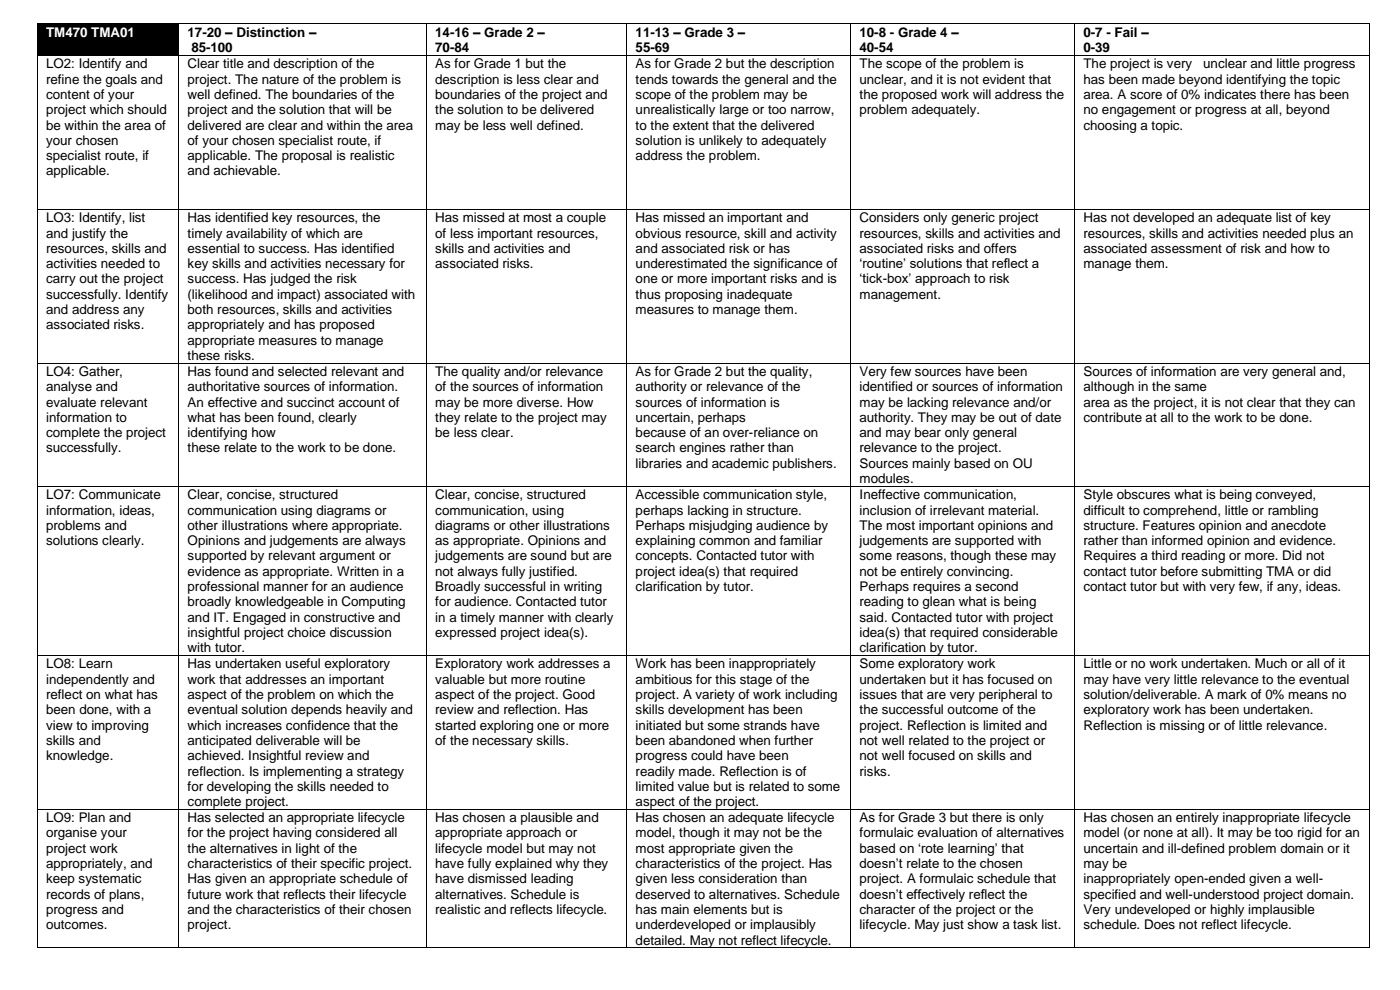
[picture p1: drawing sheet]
<svg xmlns="http://www.w3.org/2000/svg" width="297mm" height="210mm" viewBox="0 0 297 210" stroke-linecap="round" stroke-linejoin="round" font-family="sans-serif">
<defs><g id="words">
<text font-size="2.8" fill="#fff" x="9.8" y="7.8">TM470 TMA01</text>
<g font-size="2.8">
<text x="39.8" y="7.8">17-20 – Distinction –</text>
<text x="40.6" y="11.1">85-100</text>
<text x="92.3" y="7.8">14-16 – Grade 2 –</text>
<text x="92.3" y="11.1">70-84</text>
<text x="134.8" y="7.8">11-13 – Grade 3 –</text>
<text x="134.8" y="11.1">55-69</text>
<text x="182.4" y="7.8">10-8 - Grade 4 –</text>
<text x="182.4" y="11.1">40-54</text>
<text x="229.9" y="7.8">0-7 - Fail –</text>
<text x="229.9" y="11.1">0-39</text>
<text x="9.8" y="14.5">LO2: Identify and</text>
<text x="9.8" y="17.7">refine the goals and</text>
<text x="39.8" y="14.5">Clear title and description of the</text>
<text x="39.8" y="17.7">project. The nature of the problem is</text>
<text x="92.3" y="14.5">As for Grade 1 but the</text>
<text x="92.3" y="17.7">description is less clear and</text>
<text x="134.8" y="14.5">As for Grade 2 but the description</text>
<text x="134.8" y="17.7">tends towards the general and the</text>
<text x="182.4" y="14.5">The scope of the problem is</text>
<text x="182.4" y="17.7">unclear, and it is not evident that</text>
<text x="229.9" y="14.5">The project is very</text>
<text x="229.9" y="17.7">has been made beyond identifying the topic</text>
<text x="255.3" y="14.5">unclear and little progress</text>
<text x="9.8" y="21">content of your</text>
<text x="39.8" y="21">well defined. The boundaries of the</text>
<text x="92.3" y="21">boundaries of the project and</text>
<text x="134.8" y="21">scope of the problem may be</text>
<text x="182.4" y="21">the proposed work will address the</text>
<text x="229.9" y="21">area. A score of 0% indicates there has been</text>
<text x="9.8" y="24.3">project which should</text>
<text x="9.8" y="27.5">be within the area of</text>
<text x="39.8" y="24.3">project and the solution that will be</text>
<text x="39.8" y="27.5">delivered are clear and within the area</text>
<text x="92.3" y="24.3">the solution to be delivered</text>
<text x="92.3" y="27.5">may be less well defined.</text>
<text x="134.8" y="24.3">unrealistically large or too narrow,</text>
<text x="134.8" y="27.5">to the extent that the delivered</text>
<text x="182.4" y="24.3">problem adequately.</text>
<text x="229.9" y="24.3">no engagement or progress at all, beyond</text>
<text x="229.9" y="27.5">choosing a topic.</text>
<text x="9.8" y="30.7">your chosen</text>
<text x="9.8" y="34">specialist route, if</text>
<text x="39.8" y="30.7">of your chosen specialist route, if</text>
<text x="39.8" y="34">applicable. The proposal is realistic</text>
<text x="134.8" y="30.7">solution is unlikely to adequately</text>
<text x="134.8" y="34">address the problem.</text>
<text x="9.8" y="37.2">applicable.</text>
<text x="39.8" y="37.2">and achievable.</text>
<text x="9.8" y="47.1">LO3: Identify, list</text>
<text x="39.8" y="47.1">Has identified key resources, the</text>
<text x="92.3" y="47.1">Has missed at most a couple</text>
<text x="134.8" y="47.1">Has missed an important and</text>
<text x="182.4" y="47.1">Considers only generic project</text>
<text x="229.9" y="47.1">Has not developed an adequate list of key</text>
<text x="9.8" y="50.4">and justify the</text>
<text x="9.8" y="53.6">resources, skills and</text>
<text x="39.8" y="50.4">timely availability of which are</text>
<text x="39.8" y="53.6">essential to success. Has identified</text>
<text x="92.3" y="50.4">of less important resources,</text>
<text x="92.3" y="53.6">skills and activities and</text>
<text x="134.8" y="50.4">obvious resource, skill and activity</text>
<text x="134.8" y="53.6">and associated risk or has</text>
<text x="182.4" y="50.4">resources, skills and activities and</text>
<text x="182.4" y="53.6">associated risks and offers</text>
<text x="229.9" y="50.4">resources, skills and activities needed plus an</text>
<text x="229.9" y="53.6">associated assessment of risk and how to</text>
<text x="9.8" y="56.9">activities needed to</text>
<text x="39.8" y="56.9">key skills and activities necessary for</text>
<text x="92.3" y="56.9">associated risks.</text>
<text x="134.8" y="56.9">underestimated the significance of</text>
<text x="182.4" y="56.9">‘routine’ solutions that reflect a</text>
<text x="229.9" y="56.9">manage them.</text>
<text x="9.8" y="60.1">carry out the project</text>
<text x="9.8" y="63.4">successfully. Identify</text>
<text x="39.8" y="60.1">success. Has judged the risk</text>
<text x="39.8" y="63.4">(likelihood and impact) associated with</text>
<text x="134.8" y="60.1">one or more important risks and is</text>
<text x="134.8" y="63.4">thus proposing inadequate</text>
<text x="182.4" y="60.1">‘tick-box’ approach to risk</text>
<text x="182.4" y="63.4">management.</text>
<text x="9.8" y="66.6">and address any</text>
<text x="9.8" y="69.9">associated risks.</text>
<text x="39.8" y="66.6">both resources, skills and activities</text>
<text x="39.8" y="69.9">appropriately and has proposed</text>
<text x="134.8" y="66.6">measures to manage them.</text>
<text x="39.8" y="73.1">appropriate measures to manage</text>
<text x="39.8" y="76.3">these risks.</text>
<text x="9.8" y="79.8">LO4: Gather,</text>
<text x="9.8" y="83">analyse and</text>
<text x="39.8" y="79.8">Has found and selected relevant and</text>
<text x="39.8" y="83">authoritative sources of information.</text>
<text x="92.3" y="79.8">The quality and/or relevance</text>
<text x="92.3" y="83">of the sources of information</text>
<text x="134.8" y="79.8">As for Grade 2 but the quality,</text>
<text x="134.8" y="83">authority or relevance of the</text>
<text x="182.4" y="79.8">Very few sources have been</text>
<text x="182.4" y="83">identified or sources of information</text>
<text x="229.9" y="79.8">Sources of information are very general and,</text>
<text x="229.9" y="83">although in the same</text>
<text x="9.8" y="86.3">evaluate relevant</text>
<text x="9.8" y="89.5">information to</text>
<text x="39.8" y="86.3">An effective and succinct account of</text>
<text x="39.8" y="89.5">what has been found, clearly</text>
<text x="92.3" y="86.3">may be more diverse. How</text>
<text x="92.3" y="89.5">they relate to the project may</text>
<text x="134.8" y="86.3">sources of information is</text>
<text x="134.8" y="89.5">uncertain, perhaps</text>
<text x="182.4" y="86.3">may be lacking relevance and/or</text>
<text x="182.4" y="89.5">authority. They may be out of date</text>
<text x="229.9" y="86.3">area as the project, it is not clear that they can</text>
<text x="229.9" y="89.5">contribute at all to the work to be done.</text>
<text x="9.8" y="92.8">complete the project</text>
<text x="9.8" y="96">successfully.</text>
<text x="39.8" y="92.8">identifying how</text>
<text x="39.8" y="96">these relate to the work to be done.</text>
<text x="92.3" y="92.8">be less clear.</text>
<text x="134.8" y="92.8">because of an over-reliance on</text>
<text x="134.8" y="96">search engines rather than</text>
<text x="182.4" y="92.8">and may bear only general</text>
<text x="182.4" y="96">relevance to the project.</text>
<text x="134.8" y="99.2">libraries and academic publishers.</text>
<text x="182.4" y="99.2">Sources mainly based on OU</text>
<text x="9.8" y="105.9">LO7: Communicate</text>
<text x="39.8" y="105.9">Clear, concise, structured</text>
<text x="92.3" y="105.9">Clear, concise, structured</text>
<text x="134.8" y="105.9">Accessible communication style,</text>
<text x="182.4" y="102.5">modules.</text>
<text x="182.4" y="105.9">Ineffective communication,</text>
<text x="229.9" y="105.9">Style obscures what is being conveyed,</text>
<text x="9.8" y="109.2">information, ideas,</text>
<text x="9.8" y="112.4">problems and</text>
<text x="39.8" y="109.2">communication using diagrams or</text>
<text x="39.8" y="112.4">other illustrations where appropriate.</text>
<text x="92.3" y="109.2">communication, using</text>
<text x="92.3" y="112.4">diagrams or other illustrations</text>
<text x="134.8" y="109.2">perhaps lacking in structure.</text>
<text x="134.8" y="112.4">Perhaps misjudging audience by</text>
<text x="182.4" y="109.2">inclusion of irrelevant material.</text>
<text x="182.4" y="112.4">The most important opinions and</text>
<text x="229.9" y="109.2">difficult to comprehend, little or rambling</text>
<text x="229.9" y="112.4">structure. Features opinion and anecdote</text>
<text x="9.8" y="115.7">solutions clearly.</text>
<text x="39.8" y="115.7">Opinions and judgements are always</text>
<text x="39.8" y="118.9">supported by relevant argument or</text>
<text x="92.3" y="115.7">as appropriate. Opinions and</text>
<text x="92.3" y="118.9">judgements are sound but are</text>
<text x="134.8" y="115.7">explaining common and familiar</text>
<text x="134.8" y="118.9">concepts. Contacted tutor with</text>
<text x="182.4" y="115.7">judgements are supported with</text>
<text x="182.4" y="118.9">some reasons, though these may</text>
<text x="229.9" y="115.7">rather than informed opinion and evidence.</text>
<text x="229.9" y="118.9">Requires a third reading or more. Did not</text>
<text x="39.8" y="122.2">evidence as appropriate. Written in a</text>
<text x="39.8" y="125.4">professional manner for an audience</text>
<text x="92.3" y="122.2">not always fully justified.</text>
<text x="92.3" y="125.4">Broadly successful in writing</text>
<text x="134.8" y="122.2">project idea(s) that required</text>
<text x="134.8" y="125.4">clarification by tutor.</text>
<text x="182.4" y="122.2">not be entirely convincing.</text>
<text x="182.4" y="125.4">Perhaps requires a second</text>
<text x="229.9" y="122.2">contact tutor before submitting TMA or did</text>
<text x="229.9" y="125.4">contact tutor but with very few, if any, ideas.</text>
<text x="39.8" y="128.6">broadly knowledgeable in Computing</text>
<text x="39.8" y="131.9">and IT. Engaged in constructive and</text>
<text x="92.3" y="128.6">for audience. Contacted tutor</text>
<text x="92.3" y="131.9">in a timely manner with clearly</text>
<text x="182.4" y="128.6">reading to glean what is being</text>
<text x="182.4" y="131.9">said. Contacted tutor with project</text>
<text x="39.8" y="135.2">insightful project choice discussion</text>
<text x="92.3" y="135.2">expressed project idea(s).</text>
<text x="182.4" y="135.2">idea(s) that required considerable</text>
<text x="9.8" y="141.8">LO8: Learn</text>
<text x="39.8" y="138.4">with tutor.</text>
<text x="39.8" y="141.8">Has undertaken useful exploratory</text>
<text x="92.3" y="141.8">Exploratory work addresses a</text>
<text x="134.8" y="141.8">Work has been inappropriately</text>
<text x="182.4" y="138.4">clarification by tutor.</text>
<text x="182.4" y="141.8">Some exploratory work</text>
<text x="229.9" y="141.8">Little or no work undertaken. Much or all of it</text>
<text x="9.8" y="145.1">independently and</text>
<text x="9.8" y="148.3">reflect on what has</text>
<text x="39.8" y="145.1">work that addresses an important</text>
<text x="39.8" y="148.3">aspect of the problem on which the</text>
<text x="92.3" y="145.1">valuable but more routine</text>
<text x="92.3" y="148.3">aspect of the project. Good</text>
<text x="134.8" y="145.1">ambitious for this stage of the</text>
<text x="134.8" y="148.3">project. A variety of work including</text>
<text x="182.4" y="145.1">undertaken but it has focused on</text>
<text x="182.4" y="148.3">issues that are very peripheral to</text>
<text x="229.9" y="145.1">may have very little relevance to the eventual</text>
<text x="229.9" y="148.3">solution/deliverable. A mark of 0% means no</text>
<text x="9.8" y="151.5">been done, with a</text>
<text x="9.8" y="154.8">view to improving</text>
<text x="39.8" y="151.5">eventual solution depends heavily and</text>
<text x="39.8" y="154.8">which increases confidence that the</text>
<text x="92.3" y="151.5">review and reflection. Has</text>
<text x="92.3" y="154.8">started exploring one or more</text>
<text x="134.8" y="151.5">skills development has been</text>
<text x="134.8" y="154.8">initiated but some strands have</text>
<text x="182.4" y="151.5">the successful outcome of the</text>
<text x="182.4" y="154.8">project. Reflection is limited and</text>
<text x="229.9" y="151.5">exploratory work has been undertaken.</text>
<text x="229.9" y="154.8">Reflection is missing or of little relevance.</text>
<text x="9.8" y="158">skills and</text>
<text x="9.8" y="161.3">knowledge.</text>
<text x="39.8" y="158">anticipated deliverable will be</text>
<text x="39.8" y="161.3">achieved. Insightful review and</text>
<text x="92.3" y="158">of the necessary skills.</text>
<text x="134.8" y="158">been abandoned when further</text>
<text x="134.8" y="161.3">progress could have been</text>
<text x="182.4" y="158">not well related to the project or</text>
<text x="182.4" y="161.3">not well focused on skills and</text>
<text x="39.8" y="164.5">reflection. Is implementing a strategy</text>
<text x="39.8" y="167.8">for developing the skills needed to</text>
<text x="134.8" y="164.5">readily made. Reflection is of</text>
<text x="134.8" y="167.8">limited value but is related to some</text>
<text x="182.4" y="164.5">risks.</text>
<text x="39.8" y="171">complete project.</text>
<text x="134.8" y="171">aspect of the project.</text>
<text x="9.8" y="174.4">LO9: Plan and</text>
<text x="9.8" y="177.7">organise your</text>
<text x="39.8" y="174.4">Has selected an appropriate lifecycle</text>
<text x="39.8" y="177.7">for the project having considered all</text>
<text x="92.3" y="174.4">Has chosen a plausible and</text>
<text x="92.3" y="177.7">appropriate approach or</text>
<text x="134.8" y="174.4">Has chosen an adequate lifecycle</text>
<text x="134.8" y="177.7">model, though it may not be the</text>
<text x="182.4" y="174.4">As for Grade 3 but there is only</text>
<text x="182.4" y="177.7">formulaic evaluation of alternatives</text>
<text x="229.9" y="174.4">Has chosen an entirely inappropriate lifecycle</text>
<text x="229.9" y="177.7">model (or none at all). It may be too rigid for an</text>
<text x="9.8" y="180.9">project work</text>
<text x="9.8" y="184.2">appropriately, and</text>
<text x="39.8" y="180.9">the alternatives in light of the</text>
<text x="39.8" y="184.2">characteristics of their specific project.</text>
<text x="92.3" y="180.9">lifecycle model but may not</text>
<text x="92.3" y="184.2">have fully explained why they</text>
<text x="134.8" y="180.9">most appropriate given the</text>
<text x="134.8" y="184.2">characteristics of the project. Has</text>
<text x="182.4" y="180.9">based on ‘rote learning’ that</text>
<text x="182.4" y="184.2">doesn’t relate to the chosen</text>
<text x="229.9" y="180.9">uncertain and ill-defined problem domain or it</text>
<text x="229.9" y="184.2">may be</text>
<text x="9.8" y="187.4">keep systematic</text>
<text x="9.8" y="190.7">records of plans,</text>
<text x="39.8" y="187.4">Has given an appropriate schedule of</text>
<text x="39.8" y="190.7">future work that reflects their lifecycle</text>
<text x="92.3" y="187.4">have dismissed leading</text>
<text x="92.3" y="190.7">alternatives. Schedule is</text>
<text x="134.8" y="187.4">given less consideration than</text>
<text x="134.8" y="190.7">deserved to alternatives. Schedule</text>
<text x="182.4" y="187.4">project. A formulaic schedule that</text>
<text x="182.4" y="190.7">doesn’t effectively reflect the</text>
<text x="229.9" y="187.4">inappropriately open-ended given a well-</text>
<text x="229.9" y="190.7">specified and well-understood project domain.</text>
<text x="9.8" y="193.9">progress and</text>
<text x="9.8" y="197.1">outcomes.</text>
<text x="39.8" y="193.9">and the characteristics of their chosen</text>
<text x="39.8" y="197.1">project.</text>
<text x="92.3" y="193.9">realistic and reflects lifecycle.</text>
<text x="134.8" y="193.9">has main elements but is</text>
<text x="134.8" y="197.1">underdeveloped or implausibly</text>
<text x="182.4" y="193.9">character of the project or the</text>
<text x="182.4" y="197.1">lifecycle. May just show a task list.</text>
<text x="229.9" y="193.9">Very undeveloped or highly implausible</text>
<text x="229.9" y="197.1">schedule. Does not reflect lifecycle.</text>
<text x="134.8" y="200.4">detailed. May not reflect lifecycle.</text>
</g>
</g></defs>
<g fill="#000">
<path d="M7.8 5h.2v.2h-.2z" fill-rule="evenodd"/>
<path d="M7.8 5h.2v.2h-.2z" fill-rule="evenodd"/>
<path d="M7.8 11.7h.2v.2h-.2z" fill-rule="evenodd"/>
<path d="M8 5.2h29.8v6.5h-29.8z" fill-rule="evenodd"/>
<path d="M9.8 5.2h26.2v3.2h-26.2z" fill-rule="evenodd"/>
<path d="M37.8 5h.2v.2h-.2z" fill-rule="evenodd"/>
<path d="M37.8 11.7h.2v.2h-.2z" fill-rule="evenodd"/>
<path d="M90.3 5h.2v.2h-.2z" fill-rule="evenodd"/>
<path d="M90.3 11.7h.2v.2h-.2z" fill-rule="evenodd"/>
<path d="M132.9 5h.1v.2h-.1z" fill-rule="evenodd"/>
<path d="M132.9 11.7h.1v.2h-.1z" fill-rule="evenodd"/>
<path d="M180.4 5h.1v.2h-.1z" fill-rule="evenodd"/>
<path d="M180.4 11.7h.1v.2h-.1z" fill-rule="evenodd"/>
<path d="M227.9 5h.1v.2h-.1z" fill-rule="evenodd"/>
<path d="M227.9 11.7h.1v.2h-.1z" fill-rule="evenodd"/>
<path d="M290.4 5h.2v.2h-.2z" fill-rule="evenodd"/>
<path d="M290.4 5h.2v.2h-.2z" fill-rule="evenodd"/>
<path d="M290.4 11.7h.2v.2h-.2z" fill-rule="evenodd"/>
<path d="M7.8 44.3h.2v.2h-.2z" fill-rule="evenodd"/>
<path d="M37.8 44.3h.2v.2h-.2z" fill-rule="evenodd"/>
<path d="M90.3 44.3h.2v.2h-.2z" fill-rule="evenodd"/>
<path d="M132.9 44.3h.1v.2h-.1z" fill-rule="evenodd"/>
<path d="M180.4 44.3h.1v.2h-.1z" fill-rule="evenodd"/>
<path d="M227.9 44.3h.1v.2h-.1z" fill-rule="evenodd"/>
<path d="M290.4 44.3h.2v.2h-.2z" fill-rule="evenodd"/>
<path d="M7.8 76.9h.2v.2h-.2z" fill-rule="evenodd"/>
<path d="M37.8 76.9h.2v.2h-.2z" fill-rule="evenodd"/>
<path d="M90.3 76.9h.2v.2h-.2z" fill-rule="evenodd"/>
<path d="M132.9 76.9h.1v.2h-.1z" fill-rule="evenodd"/>
<path d="M180.4 76.9h.1v.2h-.1z" fill-rule="evenodd"/>
<path d="M227.9 76.9h.1v.2h-.1z" fill-rule="evenodd"/>
<path d="M290.4 76.9h.2v.2h-.2z" fill-rule="evenodd"/>
<path d="M7.8 103.1h.2v.2h-.2z" fill-rule="evenodd"/>
<path d="M37.8 103.1h.2v.2h-.2z" fill-rule="evenodd"/>
<path d="M90.3 103.1h.2v.2h-.2z" fill-rule="evenodd"/>
<path d="M132.9 103.1h.1v.2h-.1z" fill-rule="evenodd"/>
<path d="M180.4 103.1h.1v.2h-.1z" fill-rule="evenodd"/>
<path d="M227.9 103.1h.1v.2h-.1z" fill-rule="evenodd"/>
<path d="M290.4 103.1h.2v.2h-.2z" fill-rule="evenodd"/>
<path d="M7.8 139h.2v.1h-.2z" fill-rule="evenodd"/>
<path d="M37.8 139h.2v.1h-.2z" fill-rule="evenodd"/>
<path d="M90.3 139h.2v.1h-.2z" fill-rule="evenodd"/>
<path d="M132.9 139h.1v.1h-.1z" fill-rule="evenodd"/>
<path d="M180.4 139h.1v.1h-.1z" fill-rule="evenodd"/>
<path d="M227.9 139h.1v.1h-.1z" fill-rule="evenodd"/>
<path d="M290.4 139h.2v.1h-.2z" fill-rule="evenodd"/>
<path d="M7.8 171.6h.2v.2h-.2z" fill-rule="evenodd"/>
<path d="M37.8 171.6h.2v.2h-.2z" fill-rule="evenodd"/>
<path d="M90.3 171.6h.2v.2h-.2z" fill-rule="evenodd"/>
<path d="M132.9 171.6h.1v.2h-.1z" fill-rule="evenodd"/>
<path d="M180.4 171.6h.1v.2h-.1z" fill-rule="evenodd"/>
<path d="M227.9 171.6h.1v.2h-.1z" fill-rule="evenodd"/>
<path d="M290.4 171.6h.2v.2h-.2z" fill-rule="evenodd"/>
<path d="M7.8 201h.2v.2h-.2z" fill-rule="evenodd"/>
<path d="M7.8 201h.2v.2h-.2z" fill-rule="evenodd"/>
<path d="M37.8 201h.2v.2h-.2z" fill-rule="evenodd"/>
<path d="M90.3 201h.2v.2h-.2z" fill-rule="evenodd"/>
<path d="M132.9 201h.1v.2h-.1z" fill-rule="evenodd"/>
<path d="M180.4 201h.1v.2h-.1z" fill-rule="evenodd"/>
<path d="M227.9 201h.1v.2h-.1z" fill-rule="evenodd"/>
<path d="M290.4 201h.2v.2h-.2z" fill-rule="evenodd"/>
<path d="M290.4 201h.2v.2h-.2z" fill-rule="evenodd"/>
</g>
<g fill="none" stroke="#000" stroke-width=".21">
<path d="M7.9 5.2v6.5M7.9 11.9v32.4M8 5.1h29.8M8 11.8h29.8M37.9 5.2v6.5M37.9 11.9v32.4M38 5.1h52.3M38 11.8h52.3M90.4 5.2v6.5M90.4 11.9v32.4M90.5 5.1h42.4M90.5 11.8h42.4"/>
<path d="M132.9 5.2v6.5M132.9 11.9v32.4M133 5.1h47.4M133 11.8h47.4M180.4 5.2v6.5M180.4 11.9v32.4M180.5 5.1h47.4M180.5 11.8h47.4M227.9 5.2v6.5M227.9 11.9v32.4M228 5.1h62.4M228 11.8h62.4"/>
<path d="M290.5 5.2v6.5M290.5 11.9v32.4M7.9 44.5v32.4M8 44.4h29.8M37.9 44.5v32.4M38 44.4h52.3M90.4 44.5v32.4M90.5 44.4h42.4M132.9 44.5v32.4M133 44.4h47.4M180.4 44.5v32.4M180.5 44.4h47.4"/>
<path d="M227.9 44.5v32.4M228 44.4h62.4M290.5 44.5v32.4M7.9 77.1v26M8 77h29.8M37.9 77.1v26M38 77h52.3M90.4 77.1v26M90.5 77h42.4M132.9 77.1v26M133 77h47.4M180.4 77.1v26"/>
<path d="M180.5 77h47.4M227.9 77.1v26M228 77h62.4M290.5 77.1v26M7.9 103.3v35.7M8 103.2h29.8M37.9 103.3v35.7M38 103.2h52.3M90.4 103.3v35.7M90.5 103.2h42.4M132.9 103.3v35.7M133 103.2h47.4"/>
<path d="M180.4 103.3v35.7M180.5 103.2h47.4M227.9 103.3v35.7M228 103.2h62.4M290.5 103.3v35.7M7.9 139.1v32.5M8 139h29.8M37.9 139.1v32.5M38 139h52.3M90.4 139.1v32.5M90.5 139h42.4M132.9 139.1v32.5"/>
<path d="M133 139h47.4M180.4 139.1v32.5M180.5 139h47.4M227.9 139.1v32.5M228 139h62.4M290.5 139.1v32.5M7.9 171.8v29.2M8 171.7h29.8M37.9 171.8v29.2M38 171.7h52.3M90.4 171.8v29.2M90.5 171.7h42.4"/>
<path d="M132.9 171.8v29.2M133 171.7h47.4M180.4 171.8v29.2M180.5 171.7h47.4M227.9 171.8v29.2M228 171.7h62.4M290.5 171.8v29.2M8 201.1h29.8M38 201.1h52.3M90.5 201.1h42.4M133 201.1h47.4M180.5 201.1h47.4"/>
<path d="M228 201.1h62.4"/>
</g>
<use href="#words"/>
</svg>
